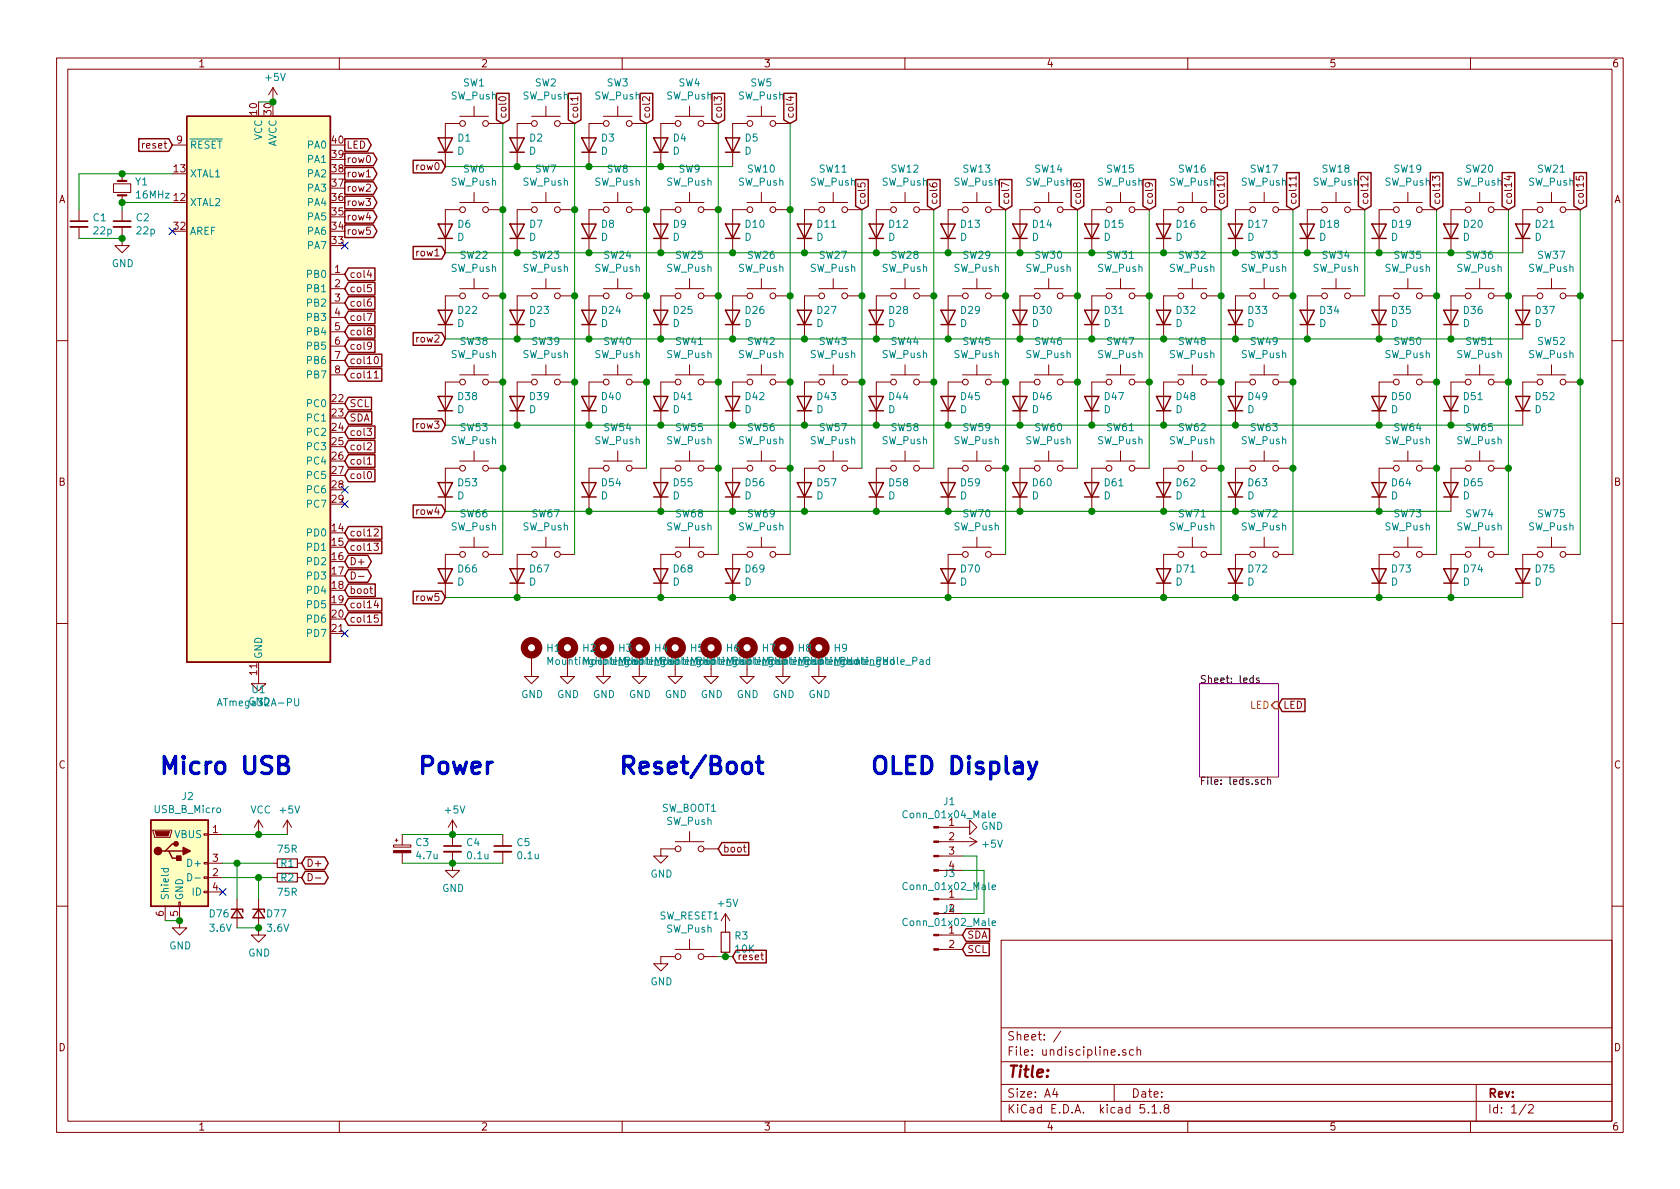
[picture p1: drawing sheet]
<svg xmlns="http://www.w3.org/2000/svg" width="297mm" height="210mm" viewBox="0 0 297 210" stroke-linecap="round" stroke-linejoin="round" font-family="sans-serif">
<defs><g id="words">
<g font-size="4.2" fill="#0000c2">
<text x="27.9" y="136.9">Micro USB</text>
<text x="73.7" y="136.9">Power</text>
<text x="109.2" y="136.9">Reset/Boot</text>
<text x="153.7" y="136.9">OLED Display</text>
</g>
<text font-size="2.8" fill="#840000" x="178" y="190.5">Title:</text>
<g font-size="2.1" fill="#840000">
<text x="178" y="184">Sheet: /</text>
<text x="178" y="186.7">File: undiscipline.sch</text>
<text x="178" y="196.9">KiCad E.D.A. kicad 5.1.8</text>
<text x="178" y="194.1">Size: A4</text>
<text x="200" y="194.1">Date:</text>
<text x="263" y="194.1">Rev:</text>
<text x="263" y="196.9">Id: 1/2</text>
</g>
<g font-size="1.8" fill="#840000">
<text x="35" y="11.9">1</text>
<text x="85" y="11.9">2</text>
<text x="135" y="11.9">3</text>
<text x="185" y="11.9">4</text>
<text x="235" y="11.9">5</text>
<text x="285" y="11.9">6</text>
<text x="45.5" y="20.3" transform="rotate(-90 45.5 20.3)">10</text>
<text x="48" y="20.3" transform="rotate(-90 48 20.3)">30</text>
<text x="89.5" y="21.1" transform="rotate(-90 89.5 21.1)">col0</text>
<text x="102.2" y="21.1" transform="rotate(-90 102.2 21.1)">col1</text>
<text x="114.9" y="21.1" transform="rotate(-90 114.9 21.1)">col2</text>
<text x="127.6" y="21.1" transform="rotate(-90 127.6 21.1)">col3</text>
<text x="140.3" y="21.1" transform="rotate(-90 140.3 21.1)">col4</text>
<text x="25.5" y="26.3">reset</text>
<text x="31.3" y="25.4">9</text>
<text x="58.7" y="27.9">39</text>
<text x="58.7" y="25.4">40</text>
<text x="61.2" y="26.3">LED</text>
<text x="61.2" y="28.8">row0</text>
<text x="10.4" y="35.9">A</text>
<text x="30.8" y="35.6">12</text>
<text x="30.8" y="30.5">13</text>
<text x="58.7" y="35.6">36</text>
<text x="58.7" y="33">37</text>
<text x="58.7" y="30.5">38</text>
<text x="61.2" y="33.9">row2</text>
<text x="61.2" y="31.4">row1</text>
<text x="73.8" y="30.1">row0</text>
<text x="285.4" y="35.9">A</text>
<text x="30.8" y="40.6">32</text>
<text x="58.7" y="40.6">34</text>
<text x="58.7" y="38.1">35</text>
<text x="61.2" y="41.5">row5</text>
<text x="61.2" y="39">row4</text>
<text x="61.2" y="36.4">row3</text>
<text x="153" y="36.3" transform="rotate(-90 153 36.3)">col5</text>
<text x="165.7" y="36.3" transform="rotate(-90 165.7 36.3)">col6</text>
<text x="178.4" y="36.3" transform="rotate(-90 178.4 36.3)">col7</text>
<text x="191.1" y="36.3" transform="rotate(-90 191.1 36.3)">col8</text>
<text x="203.8" y="36.3" transform="rotate(-90 203.8 36.3)">col9</text>
<text x="216.5" y="36.3" transform="rotate(-90 216.5 36.3)">col10</text>
<text x="229.2" y="36.3" transform="rotate(-90 229.2 36.3)">col11</text>
<text x="241.9" y="36.3" transform="rotate(-90 241.9 36.3)">col12</text>
<text x="254.6" y="36.3" transform="rotate(-90 254.6 36.3)">col13</text>
<text x="267.3" y="36.3" transform="rotate(-90 267.3 36.3)">col14</text>
<text x="280" y="36.3" transform="rotate(-90 280 36.3)">col15</text>
<text x="58.7" y="43.2">33</text>
<text x="73.8" y="45.3">row1</text>
<text x="59.2" y="48.3">1</text>
<text x="59.2" y="50.8">2</text>
<text x="59.2" y="53.3">3</text>
<text x="61.7" y="51.7">col5</text>
<text x="61.7" y="49.1">col4</text>
<text x="59.2" y="55.9">4</text>
<text x="59.2" y="58.4">5</text>
<text x="61.7" y="54.2">col6</text>
<text x="61.7" y="59.3">col8</text>
<text x="61.7" y="56.8">col7</text>
<text x="59.2" y="61">6</text>
<text x="59.2" y="63.5">7</text>
<text x="61.7" y="61.8">col9</text>
<text x="61.7" y="64.4">col10</text>
<text x="73.8" y="60.6">row2</text>
<text x="58.7" y="71.1">22</text>
<text x="59.2" y="66">8</text>
<text x="61.7" y="66.9">col11</text>
<text x="58.7" y="73.7">23</text>
<text x="58.7" y="76.2">24</text>
<text x="61.7" y="74.5">SDA</text>
<text x="61.7" y="72">SCL</text>
<text x="61.7" y="77.1">col3</text>
<text x="73.8" y="75.8">row3</text>
<text x="58.7" y="78.7">25</text>
<text x="58.7" y="81.3">26</text>
<text x="58.7" y="83.8">27</text>
<text x="61.7" y="82.2">col1</text>
<text x="61.7" y="79.6">col2</text>
<text x="10.4" y="85.9">B</text>
<text x="58.7" y="86.4">28</text>
<text x="58.7" y="88.9">29</text>
<text x="61.7" y="84.7">col0</text>
<text x="285.4" y="85.9">B</text>
<text x="58.7" y="94">14</text>
<text x="61.7" y="94.9">col12</text>
<text x="73.8" y="91.1">row4</text>
<text x="58.7" y="96.5">15</text>
<text x="58.7" y="99.1">16</text>
<text x="58.7" y="101.6">17</text>
<text x="61.7" y="99.9">D+</text>
<text x="61.7" y="97.4">col13</text>
<text x="58.7" y="104.1">18</text>
<text x="58.7" y="106.7">19</text>
<text x="61.7" y="107.6">col14</text>
<text x="61.7" y="105">boot</text>
<text x="73.8" y="106.3">row5</text>
<text x="58.7" y="109.2">20</text>
<text x="58.7" y="111.8">21</text>
<text x="61.7" y="110.1">col15</text>
<text x="45.5" y="119.3" transform="rotate(-90 45.5 119.3)">11</text>
<text x="226.8" y="125.3">LED</text>
<text x="10.4" y="135.9">C</text>
<text x="285.4" y="135.9">C</text>
<text x="37.6" y="147.3">1</text>
<text x="167.8" y="146">1</text>
<text x="167.8" y="148.6">2</text>
<text x="37.6" y="154.9">2</text>
<text x="37.6" y="152.4">3</text>
<text x="54.1" y="153.3">D+</text>
<text x="127.8" y="150.7">boot</text>
<text x="167.8" y="151.1">3</text>
<text x="167.8" y="153.7">4</text>
<text x="37.6" y="157.5">4</text>
<text x="167.8" y="158.7">1</text>
<text x="167.8" y="161.3">2</text>
<text x="29" y="162" transform="rotate(-90 29 162)">6</text>
<text x="31.5" y="162" transform="rotate(-90 31.5 162)">5</text>
<text x="167.8" y="165.1">1</text>
<text x="167.8" y="167.6">2</text>
<text x="171" y="166">SDA</text>
<text x="130.3" y="169.8">reset</text>
<text x="171" y="168.5">SCL</text>
<text x="10.4" y="185.9">D</text>
<text x="285.4" y="185.9">D</text>
<text x="35" y="199.9">1</text>
<text x="85" y="199.9">2</text>
<text x="135" y="199.9">3</text>
<text x="185" y="199.9">4</text>
<text x="235" y="199.9">5</text>
<text x="285" y="199.9">6</text>
</g>
<g font-size="1.8" fill="#008484">
<text x="47" y="14.3">+5V</text>
<text x="79.8" y="17.6">SW_Push</text>
<text x="81.9" y="15.3">SW1</text>
<text x="92.5" y="17.6">SW_Push</text>
<text x="94.6" y="15.3">SW2</text>
<text x="105.2" y="17.6">SW_Push</text>
<text x="107.3" y="15.3">SW3</text>
<text x="117.9" y="17.6">SW_Push</text>
<text x="120" y="15.3">SW4</text>
<text x="130.6" y="17.6">SW_Push</text>
<text x="132.7" y="15.3">SW5</text>
<text x="33.5" y="26.3">RESET</text>
<text x="46.4" y="24.8" transform="rotate(-90 46.4 24.8)">VCC</text>
<text x="48.9" y="26.1" transform="rotate(-90 48.9 26.1)">AVCC</text>
<text x="54.5" y="28.8">PA1</text>
<text x="54.5" y="26.3">PA0</text>
<text x="80.8" y="27.4">D</text>
<text x="81" y="25">D1</text>
<text x="93.5" y="27.4">D</text>
<text x="93.7" y="25">D2</text>
<text x="106.2" y="27.4">D</text>
<text x="106.4" y="25">D3</text>
<text x="118.9" y="27.4">D</text>
<text x="119.1" y="25">D4</text>
<text x="131.6" y="27.4">D</text>
<text x="131.8" y="25">D5</text>
<text x="24" y="32.8">Y1</text>
<text x="24.2" y="35.1">16MHz</text>
<text x="33.5" y="31.4">XTAL1</text>
<text x="54.5" y="33.9">PA3</text>
<text x="54.5" y="31.4">PA2</text>
<text x="79.8" y="32.8">SW_Push</text>
<text x="81.9" y="30.5">SW6</text>
<text x="92.5" y="32.8">SW_Push</text>
<text x="94.6" y="30.5">SW7</text>
<text x="105.2" y="32.8">SW_Push</text>
<text x="107.3" y="30.5">SW8</text>
<text x="117.9" y="32.8">SW_Push</text>
<text x="120" y="30.5">SW9</text>
<text x="130.6" y="32.8">SW_Push</text>
<text x="132.2" y="30.5">SW10</text>
<text x="143.3" y="32.8">SW_Push</text>
<text x="144.9" y="30.5">SW11</text>
<text x="156" y="32.8">SW_Push</text>
<text x="157.6" y="30.5">SW12</text>
<text x="168.7" y="32.8">SW_Push</text>
<text x="170.3" y="30.5">SW13</text>
<text x="181.4" y="32.8">SW_Push</text>
<text x="183" y="30.5">SW14</text>
<text x="194.1" y="32.8">SW_Push</text>
<text x="195.7" y="30.5">SW15</text>
<text x="206.8" y="32.8">SW_Push</text>
<text x="208.4" y="30.5">SW16</text>
<text x="219.5" y="32.8">SW_Push</text>
<text x="221.1" y="30.5">SW17</text>
<text x="232.2" y="32.8">SW_Push</text>
<text x="233.8" y="30.5">SW18</text>
<text x="244.9" y="32.8">SW_Push</text>
<text x="246.5" y="30.5">SW19</text>
<text x="257.6" y="32.8">SW_Push</text>
<text x="259.2" y="30.5">SW20</text>
<text x="270.3" y="32.8">SW_Push</text>
<text x="271.9" y="30.5">SW21</text>
<text x="16.5" y="39.1">C1</text>
<text x="16.6" y="41.4">22p</text>
<text x="24.1" y="39.1">C2</text>
<text x="24.3" y="41.4">22p</text>
<text x="33.5" y="36.4">XTAL2</text>
<text x="33.5" y="41.5">AREF</text>
<text x="54.5" y="41.5">PA6</text>
<text x="54.5" y="39">PA5</text>
<text x="54.5" y="36.4">PA4</text>
<text x="81" y="40.3">D6</text>
<text x="93.7" y="40.3">D7</text>
<text x="106.4" y="40.3">D8</text>
<text x="119.1" y="40.3">D9</text>
<text x="131.9" y="40.3">D10</text>
<text x="144.6" y="40.3">D11</text>
<text x="157.3" y="40.3">D12</text>
<text x="170" y="40.3">D13</text>
<text x="182.7" y="40.3">D14</text>
<text x="195.4" y="40.3">D15</text>
<text x="208.1" y="40.3">D16</text>
<text x="220.8" y="40.3">D17</text>
<text x="233.5" y="40.3">D18</text>
<text x="246.2" y="40.3">D19</text>
<text x="258.9" y="40.3">D20</text>
<text x="271.6" y="40.3">D21</text>
<text x="19.8" y="47.2">GND</text>
<text x="54.5" y="44.1">PA7</text>
<text x="80.8" y="42.6">D</text>
<text x="81.4" y="45.8">SW22</text>
<text x="93.5" y="42.6">D</text>
<text x="94.1" y="45.8">SW23</text>
<text x="106.2" y="42.6">D</text>
<text x="106.8" y="45.8">SW24</text>
<text x="118.9" y="42.6">D</text>
<text x="119.5" y="45.8">SW25</text>
<text x="131.6" y="42.6">D</text>
<text x="132.2" y="45.8">SW26</text>
<text x="144.3" y="42.6">D</text>
<text x="144.9" y="45.8">SW27</text>
<text x="157" y="42.6">D</text>
<text x="157.6" y="45.8">SW28</text>
<text x="169.7" y="42.6">D</text>
<text x="170.3" y="45.8">SW29</text>
<text x="182.4" y="42.6">D</text>
<text x="183" y="45.8">SW30</text>
<text x="195.1" y="42.6">D</text>
<text x="195.7" y="45.8">SW31</text>
<text x="207.8" y="42.6">D</text>
<text x="208.4" y="45.8">SW32</text>
<text x="220.5" y="42.6">D</text>
<text x="221.1" y="45.8">SW33</text>
<text x="233.2" y="42.6">D</text>
<text x="233.8" y="45.8">SW34</text>
<text x="245.9" y="42.6">D</text>
<text x="246.5" y="45.8">SW35</text>
<text x="258.6" y="42.6">D</text>
<text x="259.2" y="45.8">SW36</text>
<text x="271.3" y="42.6">D</text>
<text x="271.9" y="45.8">SW37</text>
<text x="54.5" y="49.1">PB0</text>
<text x="54.5" y="51.7">PB1</text>
<text x="79.8" y="48.1">SW_Push</text>
<text x="92.5" y="48.1">SW_Push</text>
<text x="105.2" y="48.1">SW_Push</text>
<text x="117.9" y="48.1">SW_Push</text>
<text x="130.6" y="48.1">SW_Push</text>
<text x="143.3" y="48.1">SW_Push</text>
<text x="156" y="48.1">SW_Push</text>
<text x="168.7" y="48.1">SW_Push</text>
<text x="181.4" y="48.1">SW_Push</text>
<text x="194.1" y="48.1">SW_Push</text>
<text x="206.8" y="48.1">SW_Push</text>
<text x="219.5" y="48.1">SW_Push</text>
<text x="232.2" y="48.1">SW_Push</text>
<text x="244.9" y="48.1">SW_Push</text>
<text x="257.6" y="48.1">SW_Push</text>
<text x="270.3" y="48.1">SW_Push</text>
<text x="54.5" y="54.2">PB2</text>
<text x="54.5" y="56.8">PB3</text>
<text x="54.5" y="59.3">PB4</text>
<text x="80.8" y="57.8">D</text>
<text x="81.1" y="55.5">D22</text>
<text x="93.5" y="57.8">D</text>
<text x="93.8" y="55.5">D23</text>
<text x="106.2" y="57.8">D</text>
<text x="106.5" y="55.5">D24</text>
<text x="118.9" y="57.8">D</text>
<text x="119.2" y="55.5">D25</text>
<text x="131.6" y="57.8">D</text>
<text x="131.9" y="55.5">D26</text>
<text x="144.3" y="57.8">D</text>
<text x="144.6" y="55.5">D27</text>
<text x="157" y="57.8">D</text>
<text x="157.3" y="55.5">D28</text>
<text x="169.7" y="57.8">D</text>
<text x="170" y="55.5">D29</text>
<text x="182.4" y="57.8">D</text>
<text x="182.7" y="55.5">D30</text>
<text x="195.1" y="57.8">D</text>
<text x="195.4" y="55.5">D31</text>
<text x="207.8" y="57.8">D</text>
<text x="208.1" y="55.5">D32</text>
<text x="220.5" y="57.8">D</text>
<text x="220.8" y="55.5">D33</text>
<text x="233.2" y="57.8">D</text>
<text x="233.5" y="55.5">D34</text>
<text x="245.9" y="57.8">D</text>
<text x="246.2" y="55.5">D35</text>
<text x="258.6" y="57.8">D</text>
<text x="258.9" y="55.5">D36</text>
<text x="271.3" y="57.8">D</text>
<text x="271.6" y="55.5">D37</text>
<text x="54.5" y="61.8">PB5</text>
<text x="54.5" y="64.4">PB6</text>
<text x="79.8" y="63.3">SW_Push</text>
<text x="81.4" y="61">SW38</text>
<text x="92.5" y="63.3">SW_Push</text>
<text x="94.1" y="61">SW39</text>
<text x="105.2" y="63.3">SW_Push</text>
<text x="106.8" y="61">SW40</text>
<text x="117.9" y="63.3">SW_Push</text>
<text x="119.5" y="61">SW41</text>
<text x="130.6" y="63.3">SW_Push</text>
<text x="132.2" y="61">SW42</text>
<text x="143.3" y="63.3">SW_Push</text>
<text x="144.9" y="61">SW43</text>
<text x="156" y="63.3">SW_Push</text>
<text x="157.6" y="61">SW44</text>
<text x="168.7" y="63.3">SW_Push</text>
<text x="170.3" y="61">SW45</text>
<text x="181.4" y="63.3">SW_Push</text>
<text x="183" y="61">SW46</text>
<text x="194.1" y="63.3">SW_Push</text>
<text x="195.7" y="61">SW47</text>
<text x="206.8" y="63.3">SW_Push</text>
<text x="208.4" y="61">SW48</text>
<text x="219.5" y="63.3">SW_Push</text>
<text x="221.1" y="61">SW49</text>
<text x="244.9" y="63.3">SW_Push</text>
<text x="246.5" y="61">SW50</text>
<text x="257.6" y="63.3">SW_Push</text>
<text x="259.2" y="61">SW51</text>
<text x="270.3" y="63.3">SW_Push</text>
<text x="271.9" y="61">SW52</text>
<text x="54.5" y="66.9">PB7</text>
<text x="81.1" y="70.8">D38</text>
<text x="93.8" y="70.8">D39</text>
<text x="106.5" y="70.8">D40</text>
<text x="119.2" y="70.8">D41</text>
<text x="131.9" y="70.8">D42</text>
<text x="144.6" y="70.8">D43</text>
<text x="157.3" y="70.8">D44</text>
<text x="170" y="70.8">D45</text>
<text x="182.7" y="70.8">D46</text>
<text x="195.4" y="70.8">D47</text>
<text x="208.1" y="70.8">D48</text>
<text x="220.8" y="70.8">D49</text>
<text x="246.2" y="70.8">D50</text>
<text x="258.9" y="70.8">D51</text>
<text x="271.6" y="70.8">D52</text>
<text x="54.5" y="72">PC0</text>
<text x="54.5" y="74.5">PC1</text>
<text x="54.5" y="77.1">PC2</text>
<text x="80.8" y="73.1">D</text>
<text x="81.4" y="76.2">SW53</text>
<text x="93.5" y="73.1">D</text>
<text x="106.2" y="73.1">D</text>
<text x="106.8" y="76.2">SW54</text>
<text x="118.9" y="73.1">D</text>
<text x="119.5" y="76.2">SW55</text>
<text x="131.6" y="73.1">D</text>
<text x="132.2" y="76.2">SW56</text>
<text x="144.3" y="73.1">D</text>
<text x="144.9" y="76.2">SW57</text>
<text x="157" y="73.1">D</text>
<text x="157.6" y="76.2">SW58</text>
<text x="169.7" y="73.1">D</text>
<text x="170.3" y="76.2">SW59</text>
<text x="182.4" y="73.1">D</text>
<text x="183" y="76.2">SW60</text>
<text x="195.1" y="73.1">D</text>
<text x="195.7" y="76.2">SW61</text>
<text x="207.8" y="73.1">D</text>
<text x="208.4" y="76.2">SW62</text>
<text x="220.5" y="73.1">D</text>
<text x="221.1" y="76.2">SW63</text>
<text x="245.9" y="73.1">D</text>
<text x="246.5" y="76.2">SW64</text>
<text x="258.6" y="73.1">D</text>
<text x="259.2" y="76.2">SW65</text>
<text x="271.3" y="73.1">D</text>
<text x="54.5" y="79.6">PC3</text>
<text x="54.5" y="82.2">PC4</text>
<text x="79.8" y="78.6">SW_Push</text>
<text x="105.2" y="78.6">SW_Push</text>
<text x="117.9" y="78.6">SW_Push</text>
<text x="130.6" y="78.6">SW_Push</text>
<text x="143.3" y="78.6">SW_Push</text>
<text x="156" y="78.6">SW_Push</text>
<text x="168.7" y="78.6">SW_Push</text>
<text x="181.4" y="78.6">SW_Push</text>
<text x="194.1" y="78.6">SW_Push</text>
<text x="206.8" y="78.6">SW_Push</text>
<text x="219.5" y="78.6">SW_Push</text>
<text x="244.9" y="78.6">SW_Push</text>
<text x="257.6" y="78.6">SW_Push</text>
<text x="54.5" y="84.7">PC5</text>
<text x="54.5" y="87.2">PC6</text>
<text x="54.5" y="89.8">PC7</text>
<text x="80.8" y="88.3">D</text>
<text x="81.1" y="86">D53</text>
<text x="106.2" y="88.3">D</text>
<text x="106.5" y="86">D54</text>
<text x="118.9" y="88.3">D</text>
<text x="119.2" y="86">D55</text>
<text x="131.6" y="88.3">D</text>
<text x="131.9" y="86">D56</text>
<text x="144.3" y="88.3">D</text>
<text x="144.6" y="86">D57</text>
<text x="157" y="88.3">D</text>
<text x="157.3" y="86">D58</text>
<text x="169.7" y="88.3">D</text>
<text x="170" y="86">D59</text>
<text x="182.4" y="88.3">D</text>
<text x="182.7" y="86">D60</text>
<text x="195.1" y="88.3">D</text>
<text x="195.4" y="86">D61</text>
<text x="207.8" y="88.3">D</text>
<text x="208.1" y="86">D62</text>
<text x="220.5" y="88.3">D</text>
<text x="220.8" y="86">D63</text>
<text x="245.9" y="88.3">D</text>
<text x="246.2" y="86">D64</text>
<text x="258.6" y="88.3">D</text>
<text x="258.9" y="86">D65</text>
<text x="54.5" y="94.9">PD0</text>
<text x="79.8" y="93.8">SW_Push</text>
<text x="81.4" y="91.5">SW66</text>
<text x="92.5" y="93.8">SW_Push</text>
<text x="94.1" y="91.5">SW67</text>
<text x="117.9" y="93.8">SW_Push</text>
<text x="119.5" y="91.5">SW68</text>
<text x="130.6" y="93.8">SW_Push</text>
<text x="132.2" y="91.5">SW69</text>
<text x="168.7" y="93.8">SW_Push</text>
<text x="170.3" y="91.5">SW70</text>
<text x="206.8" y="93.8">SW_Push</text>
<text x="208.4" y="91.5">SW71</text>
<text x="219.5" y="93.8">SW_Push</text>
<text x="221.1" y="91.5">SW72</text>
<text x="244.9" y="93.8">SW_Push</text>
<text x="246.5" y="91.5">SW73</text>
<text x="257.6" y="93.8">SW_Push</text>
<text x="259.2" y="91.5">SW74</text>
<text x="270.3" y="93.8">SW_Push</text>
<text x="271.9" y="91.5">SW75</text>
<text x="54.5" y="97.4">PD1</text>
<text x="54.5" y="99.9">PD2</text>
<text x="81.1" y="101.2">D66</text>
<text x="93.8" y="101.2">D67</text>
<text x="119.2" y="101.2">D68</text>
<text x="131.9" y="101.2">D69</text>
<text x="170" y="101.2">D70</text>
<text x="208.1" y="101.2">D71</text>
<text x="220.8" y="101.2">D72</text>
<text x="246.2" y="101.2">D73</text>
<text x="258.9" y="101.2">D74</text>
<text x="271.6" y="101.2">D75</text>
<text x="54.5" y="102.5">PD3</text>
<text x="54.5" y="105">PD4</text>
<text x="54.5" y="107.6">PD5</text>
<text x="80.8" y="103.6">D</text>
<text x="93.5" y="103.6">D</text>
<text x="118.9" y="103.6">D</text>
<text x="131.6" y="103.6">D</text>
<text x="169.7" y="103.6">D</text>
<text x="207.8" y="103.6">D</text>
<text x="220.5" y="103.6">D</text>
<text x="245.9" y="103.6">D</text>
<text x="258.6" y="103.6">D</text>
<text x="271.3" y="103.6">D</text>
<text x="54.5" y="110.1">PD6</text>
<text x="54.5" y="112.6">PD7</text>
<text x="46.4" y="116.6" transform="rotate(-90 46.4 116.6)">GND</text>
<text x="96.7" y="115.3">H1</text>
<text x="103.1" y="115.3">H2</text>
<text x="109.4" y="115.3">H3</text>
<text x="115.8" y="115.3">H4</text>
<text x="116.3" y="117.6">MountingHole_Pad</text>
<text x="122.1" y="115.3">H5</text>
<text x="122.6" y="117.6">MountingHole_Pad</text>
<text x="128.5" y="115.3">H6</text>
<text x="134.8" y="115.3">H7</text>
<text x="141.2" y="115.3">H8</text>
<text x="147.5" y="115.3">H9</text>
<text x="148" y="117.6">MountingHole_Pad</text>
<text x="39.1" y="124.9">ATmega32A-PU</text>
<text x="43.9" y="124.7">GND</text>
<text x="44.6" y="122.6">U1</text>
<text x="92.2" y="123.4">GND</text>
<text x="98.5" y="123.4">GND</text>
<text x="104.9" y="123.4">GND</text>
<text x="111.2" y="123.4">GND</text>
<text x="117.6" y="123.4">GND</text>
<text x="123.9" y="123.4">GND</text>
<text x="130.3" y="123.4">GND</text>
<text x="136.6" y="123.4">GND</text>
<text x="143" y="123.4">GND</text>
<text x="27.4" y="143.8">USB_B_Micro</text>
<text x="32.2" y="141.5">J2</text>
<text x="44.2" y="143.9">VCC</text>
<text x="49.6" y="143.9">+5V</text>
<text x="78.8" y="143.9">+5V</text>
<text x="117" y="143.6">SW_BOOT1</text>
<text x="166.9" y="142.4">J1</text>
<text x="30.9" y="148.2">VBUS</text>
<text x="73.6" y="149.6">C3</text>
<text x="82.5" y="149.6">C4</text>
<text x="91.4" y="149.6">C5</text>
<text x="117.9" y="145.9">SW_Push</text>
<text x="160.2" y="144.7">Conn_01x04_Male</text>
<text x="173.5" y="146.7">GND</text>
<text x="173.8" y="149.9">+5V</text>
<text x="33.5" y="153.3">D+</text>
<text x="49.2" y="150.8">75R</text>
<text x="49.7" y="155.9">R2</text>
<text x="49.7" y="153.3">R1</text>
<text x="73.8" y="151.9">4.7u</text>
<text x="82.8" y="151.9">0.1u</text>
<text x="91.6" y="151.9">0.1u</text>
<text x="115" y="155.2">GND</text>
<text x="166.9" y="155.1">J3</text>
<text x="29.8" y="159.3" transform="rotate(-90 29.8 159.3)">Shield</text>
<text x="32.4" y="159.3" transform="rotate(-90 32.4 159.3)">GND</text>
<text x="34" y="158.4">ID</text>
<text x="49.2" y="158.4">75R</text>
<text x="78.2" y="157.7">GND</text>
<text x="127.1" y="160.4">+5V</text>
<text x="160.2" y="157.4">Conn_01x02_Male</text>
<text x="29.9" y="167.9">GND</text>
<text x="37.1" y="162.2">D76</text>
<text x="37.2" y="164.8">3.6V</text>
<text x="47.3" y="162.2">D77</text>
<text x="47.3" y="164.8">3.6V</text>
<text x="116.6" y="162.6">SW_RESET1</text>
<text x="117.9" y="164.9">SW_Push</text>
<text x="130" y="166.1">R3</text>
<text x="160.2" y="163.7">Conn_01x02_Male</text>
<text x="43.9" y="169.2">GND</text>
<text x="130" y="168.4">10K</text>
<text x="115" y="174.2">GND</text>
</g>
<g font-size="1.8">
<text x="212.1" y="120.8">Sheet: leds</text>
<text x="212.1" y="138.8">File: leds.sch</text>
</g>
<text font-size="1.8" fill="#848400" x="221" y="125.3">LED</text>
</g></defs>
<g fill="none" stroke="#840000" stroke-width=".18">
<path d="M10 10.3h277v189.9h-277zM12 12.2h273v186.1h-273zM48.3 15.5l-.8 1.3M48.3 15.5v2.5M48.3 15.5l.7 1.3M60 10.3v1.9M83.8 18.8v1.8M88.3 17.2a.68 .68 0 0 1 1.2 .3 .72 .72 0 0 1-1.3-.1zM96.5 18.8v1.8M102.2 17.4h-1.3l.3 .4M102.2 17.1v.7M109.2 18.8v1.8"/>
<path d="M110 10.3v1.9M114.9 17.1v.8l-1-.8-.3 .2 .1 .5M121.9 18.8v1.8M126.3 17.9v-.8l.5 .4 .1-.3 .4-.1 .3 .2-.2 .6M134.6 18.8v1.8M139.4 17.2h.9M139.8 17v.8l-.9-.3M160 10.3v1.9M210 10.3v1.9M260 10.3v1.9M14 37.1v2M20.1 32.5h3v1.5h-3z"/>
<path d="M21.6 30.7v1.3M21.6 34.5v1.3M21.6 37.1v2M30.5 25.6h2.5M64.8 31.3h.7M81.3 21.8h-2.6v7.7M81.3 37.1h-2.6v7.6M81.3 35.8h5.1M81.3 20.6h5.1M83.8 34v1.8M86.4 37.1h2.5M86.4 21.8h2.5"/>
<path d="M94 21.8h-2.6v7.7M94 37.1h-2.6v7.6M94 35.8h5.1M94 20.6h5.1M96.5 34v1.8M99.1 37.1h2.5M99.1 21.8h2.5M106.7 35.8h5.1M106.7 37.1h-2.6v7.6M106.7 20.6h5.1M106.7 21.8h-2.6v7.7M109.2 34v1.8"/>
<path d="M111.8 37.1h2.5M111.8 21.8h2.5M119.4 21.8h-2.6v7.7M119.4 37.1h-2.6v7.6M119.4 35.8h5.1M119.4 20.6h5.1M121.9 34v1.8M124.5 37.1h2.5M124.5 21.8h2.5M132.1 35.8h5.1M132.1 37.1h-2.6v7.6M132.1 21.8h-2.6v7.7"/>
<path d="M132.1 20.6h5.1M134.6 34v1.8M137.2 37.1h2.5M137.2 21.8h2.5M144.8 35.8h5.1M144.8 37.1h-2.6v7.6M147.3 34v1.8M149.9 37.1h2.5M151.7 32.4v.6l.6 .1-.1-.5 .2-.3h.3l.3 .3-.2 .5M157.5 35.8h5.1M157.5 37.1h-2.6v7.6M160 34v1.8"/>
<path d="M162.6 37.1h2.5M164.4 32.5v.2a.79 .79 0 0 0 1.3 .1l-.1-.3-.5-.2-.2 .3v.2l.2 .3M170.2 37.1h-2.6v7.6M170.2 35.8h5.1M172.7 34v1.8M175.3 37.1h2.5M178.4 32.8l-1.3-.5v.8M182.9 37.1h-2.6v7.6M182.9 35.8h5.1M185.4 34v1.8M188 37.1h2.5M190.3 32.6l.3-.3h.2l.3 .3-.1 .3-.2 .2-.4-.2-.1-.3-.2-.3-.3 .3v.2l.2 .3 .3-.3"/>
<path d="M195.6 37.1h-2.6v7.6M195.6 35.8h5.1M198.1 34v1.8M200.7 37.1h2.5M203 32.3l.3 .3-.1 .3-.2 .2-.4-.2-.1-.3 .1-.2a.87 .87 0 0 1 1.2 .3v.2M208.3 37.1h-2.6v7.6M208.3 35.8h5.1M210.8 34v1.8M213.4 37.1h2.5M215.3 31.2a.68 .68 0 0 1 1.2 .3 .72 .72 0 0 1-1.3-.1zM221 37.1h-2.6v7.6M221 35.8h5.1"/>
<path d="M223.5 34v1.8M226.1 37.1h2.5M229.2 31.5h-1.3l.3 .3M229.2 31.1v.7M233.7 35.8h5.1M233.7 37.1h-2.6v7.6M236.2 34v1.8M238.8 37.1h2.5M241.9 31.1v.8l-.8-.7-.2-.1-.3 .3 .1 .4M246.4 37.1h-2.6v7.6M246.4 35.8h5.1M248.9 34v1.8"/>
<path d="M251.5 37.1h2.5M253.3 31.9v-.8l.5 .4 .1-.3h.5l.2 .2-.2 .5M259.1 37.1h-2.6v7.6M259.1 35.8h5.1M261.6 34v1.8M264.2 37.1h2.5M266.4 31.2h.9M266.8 31.1v.7l-.9-.3M271.8 35.8h5.1M271.8 37.1h-2.6v7.6M274.3 34v1.8M276.9 37.1h2.5"/>
<path d="M278.7 31.2v.6h.6l-.1-.1v-.5h.6l.2 .2-.2 .4M14 40.1v2.1M21.6 40.1v3.3h1.3l-1.3 1.3-1.3-1.3h1.3M58.4 48.5h2.6M58.4 51h2.6M58.4 53.6h2.6M58.4 56.1h2.6M58.4 58.7h2.6M64.9 55.4h.8l-.5 1.3M65.2 58.5l-.3-.2 .1-.2 .2-.1 .4 .1v.3l-.5 .2-.2 .1v.3l.3 .2h.4l.1-.2-.1-.4-.2-.1M65.3 47.7l-.4 .9h.8M65.6 52.9h-.3a.79 .79 0 0 0-.1 1.2l.4-.1v-.5l-.4-.1-.3 .2"/>
<path d="M65.6 48.2v.9M65.6 50.3h-.6l-.1 .6 .2-.1 .5 .1v.6l-.2 .1-.5-.1M81.3 52.3h-2.6v7.6M81.3 51h5.1M83.8 49.3v1.7M86.4 52.3h2.5M94 52.3h-2.6v7.6M94 51h5.1M96.5 49.3v1.7M99.1 52.3h2.5M106.7 51h5.1M106.7 52.3h-2.6v7.6"/>
<path d="M109.2 49.3v1.7M111.8 52.3h2.5M119.4 52.3h-2.6v7.6M119.4 51h5.1M121.9 49.3v1.7M124.5 52.3h2.5M132.1 51h5.1M132.1 52.3h-2.6v7.6M134.6 49.3v1.7M137.2 52.3h2.5M144.8 51h5.1M144.8 52.3h-2.6v7.6"/>
<path d="M147.3 49.3v1.7M149.9 52.3h2.5M157.5 51h5.1M157.5 52.3h-2.6v7.6M160 49.3v1.7M162.6 52.3h2.5M170.2 52.3h-2.6v7.6M170.2 51h5.1M172.7 49.3v1.7M175.3 52.3h2.5M182.9 52.3h-2.6v7.6M182.9 51h5.1"/>
<path d="M185.4 49.3v1.7M188 52.3h2.5M195.6 52.3h-2.6v7.6M195.6 51h5.1M198.1 49.3v1.7M200.7 52.3h2.5M208.3 52.3h-2.6v7.6M208.3 51h5.1M210.8 49.3v1.7M213.4 52.3h2.5M221 52.3h-2.6v7.6M221 51h5.1"/>
<path d="M223.5 49.3v1.7M226.1 52.3h2.5M233.7 51h5.1M233.7 52.3h-2.6v7.6M236.2 49.3v1.7M238.8 52.3h2.5M246.4 52.3h-2.6v7.6M246.4 51h5.1M248.9 49.3v1.7M251.5 52.3h2.5M259.1 52.3h-2.6v7.6M259.1 51h5.1"/>
<path d="M261.6 49.3v1.7M264.2 52.3h2.5M271.8 51h5.1M271.8 52.3h-2.6v7.6M274.3 49.3v1.7M276.9 52.3h2.5M10 60.2h2M58.4 61.2h2.6M58.4 63.7h2.6M58.4 66.3h2.6M64.9 75.7h.8l-.4 .5 .3 .1v.6l-.2 .1-.5-.1M64.9 78.4l.5-.1 .2 .1 .1 .2-.1 .2-.7 .7h.8"/>
<path d="M65.7 61.1l-.3 .2-.3-.1-.2-.1v-.3l.3-.3h.2l.3 .3a.88 .88 0 0 1-.3 .9l-.3 .1M66.2 65.9l.3-.3v1.2M66.2 66.8h.7M66.3 63.2l.2-.2a.67 .67 0 0 1 .4 .7 .67 .67 0 0 1-.4 .6l-.3-.2v-.3zM81.3 67.6h-2.6v7.6M81.3 66.3h5.1M83.8 64.5v1.8M83.8 79.8v1.7M86.4 67.6h2.5M94 67.6h-2.6v7.6M94 66.3h5.1M96.5 64.5v1.8"/>
<path d="M99.1 67.6h2.5M106.7 66.3h5.1M106.7 67.6h-2.6v7.6M109.2 64.5v1.8M109.2 79.8v1.7M111.8 67.6h2.5M119.4 67.6h-2.6v7.6M119.4 66.3h5.1M121.9 64.5v1.8M121.9 79.8v1.7M124.5 67.6h2.5M132.1 66.3h5.1"/>
<path d="M132.1 67.6h-2.6v7.6M134.6 64.5v1.8M134.6 79.8v1.7M137.2 67.6h2.5M144.8 66.3h5.1M144.8 67.6h-2.6v7.6M147.3 64.5v1.8M147.3 79.8v1.7M149.9 67.6h2.5M157.5 66.3h5.1M157.5 67.6h-2.6v7.6M160 64.5v1.8"/>
<path d="M160 79.8v1.7M162.6 67.6h2.5M170.2 67.6h-2.6v7.6M170.2 66.3h5.1M172.7 64.5v1.8M172.7 79.8v1.7M175.3 67.6h2.5M182.9 67.6h-2.6v7.6M182.9 66.3h5.1M185.4 64.5v1.8M185.4 79.8v1.7M188 67.6h2.5"/>
<path d="M195.6 67.6h-2.6v7.6M195.6 66.3h5.1M198.1 64.5v1.8M198.1 79.8v1.7M200.7 67.6h2.5M208.3 67.6h-2.6v7.6M208.3 66.3h5.1M210.8 64.5v1.8M210.8 79.8v1.7M213.4 67.6h2.5M221 67.6h-2.6v7.6M221 66.3h5.1"/>
<path d="M223.5 64.5v1.8M223.5 79.8v1.7M226.1 67.6h2.5M246.4 67.6h-2.6v7.6M246.4 66.3h5.1M248.9 64.5v1.8M248.9 79.8v1.7M251.5 67.6h2.5M259.1 67.6h-2.6v7.6M259.1 66.3h5.1M261.6 64.5v1.8M261.6 79.8v1.7"/>
<path d="M264.2 67.6h2.5M271.8 66.3h5.1M271.8 67.6h-2.6v7.6M274.3 64.5v1.8M276.9 67.6h2.5M285 60.2h2M64.9 81.2l.4-.4v1.3M64.9 82.1h.8M65.1 83.5l.2-.1a.67 .67 0 0 1 .4 .6 .67 .67 0 0 1-.4 .6l-.4-.5zM66.1 96.1h.8l-.4 .4 .3 .2 .1 .4-.3 .2-.5-.1M66.2 93.6l.4-.1 .3 .4-.8 .9h.8M81.3 96.8h5.1"/>
<path d="M81.3 98h-2.6v7.7M81.3 81.5h5.1M81.3 82.8h-2.6v7.6M83.8 95v1.8M86.4 98h2.5M86.4 82.8h2.5M94 96.8h5.1M94 98h-2.6v7.7M96.5 95v1.8M99.1 98h2.5M106.7 81.5h5.1M106.7 82.8h-2.6v7.6"/>
<path d="M111.8 82.8h2.5M119.4 96.8h5.1M119.4 98h-2.6v7.7M119.4 81.5h5.1M119.4 82.8h-2.6v7.6M121.9 95v1.8M124.5 98h2.5M124.5 82.8h2.5M132.1 96.8h5.1M132.1 98h-2.6v7.7M132.1 81.5h5.1M132.1 82.8h-2.6v7.6"/>
<path d="M134.6 95v1.8M137.2 98h2.5M137.2 82.8h2.5M144.8 81.5h5.1M144.8 82.8h-2.6v7.6M149.9 82.8h2.5M157.5 81.5h5.1M157.5 82.8h-2.6v7.6M162.6 82.8h2.5M170.2 96.8h5.1M170.2 98h-2.6v7.7M170.2 81.5h5.1"/>
<path d="M170.2 82.8h-2.6v7.6M172.7 95v1.8M175.3 98h2.5M175.3 82.8h2.5M182.9 81.5h5.1M182.9 82.8h-2.6v7.6M188 82.8h2.5M195.6 81.5h5.1M195.6 82.8h-2.6v7.6M200.7 82.8h2.5M208.3 96.8h5.1M208.3 98h-2.6v7.7"/>
<path d="M208.3 81.5h5.1M208.3 82.8h-2.6v7.6M210.8 95v1.8M213.4 98h2.5M213.4 82.8h2.5M221 96.8h5.1M221 98h-2.6v7.7M221 81.5h5.1M221 82.8h-2.6v7.6M223.5 95v1.8M226.1 98h2.5M226.1 82.8h2.5"/>
<path d="M246.4 82.8h-2.6v7.6M246.4 98h-2.6v7.7M246.4 96.8h5.1M246.4 81.5h5.1M248.9 95v1.8M251.5 98h2.5M251.5 82.8h2.5M259.1 96.8h5.1M259.1 98h-2.6v7.7M259.1 82.8h-2.6v7.6M259.1 81.5h5.1M261.6 95v1.8"/>
<path d="M264.2 98h2.5M264.2 82.8h2.5M271.8 96.8h5.1M271.8 98h-2.6v7.7M274.3 95v1.8M276.9 98h2.5M10 110.3h2M45.7 119.6v1.3h1.3l-1.3 1.3-1.3-1.3h1.3M62.1 101.1a.64 .64 0 0 1 .7 .7 .64 .64 0 0 1-.7 .6zM63.4 101.9h1M65.4 104.1h.5M65.6 103.7v1.1l.3 .1"/>
<path d="M66.5 106.2l-.3 .9h.8M66.8 106.6v.9M66.8 108.8h-.6v.6l.4-.2 .3 .3v.3l-.3 .2-.4-.1M94 115.8v3.8h1.2l-1.2 1.3-1.3-1.3h1.3M100.3 115.8v3.8h1.3l-1.3 1.3-1.2-1.3h1.2M106.7 115.8v3.8h1.2l-1.2 1.3-1.3-1.3h1.3M113 115.8v3.8h1.3l-1.3 1.3-1.2-1.3h1.2M119.4 118.4v1.2h1.2l-1.2 1.3-1.3-1.3h1.3M125.7 118.4v1.2h1.3l-1.3 1.3-1.2-1.3h1.2M132.1 118.4v1.2h1.2l-1.2 1.3-1.3-1.3h1.3M138.4 115.8v3.8h1.3l-1.3 1.3-1.2-1.3h1.2M144.8 115.8v3.8h1.2l-1.2 1.3-1.3-1.3h1.3"/>
<path d="M285 110.3h2M27.1 146.8h3.3v.3l-.3 1h-2.8zM31.6 159.5h.3v.8h-.3zM36.1 157.6h.7v.3h-.7zM36.1 155.1h.7v.2h-.7zM36.1 152.5h.7v.3h-.7zM36.1 147.4h.7v.3h-.7zM36.8 155.2h2.6M36.8 152.6h2.6M36.8 147.6h2.6M36.8 157.7h2.6M41.9 159v5.1"/>
<path d="M45.7 159v6.3h1.3l-1.3 1.3-1.3-1.3h1.3M45.7 145v2.6M45.7 145l-.7 1.3M45.7 145l.8 1.3M48.3 155.2h.7M48.3 152.6h.7M50.8 145l-.8 1.3M50.8 145v2.6M50.8 145l.8 1.3M52.6 155.2h.7M52.6 152.6h.7M54.5 154.5a.64 .64 0 0 1 .7 .6 .64 .64 0 0 1-.7 .6z"/>
<path d="M55.8 155.3h.9M69.6 149.4h3v.4h-3zM69.8 148.6h.6M70.1 148.3v.5M71.1 147.6v1.8M71.1 150.8v1.8M80 150.6v3.3h1.3l-1.3 1.3-1.3-1.3h1.3M80 145v4.6M80 145l-.8 1.3M80 145l.8 1.3M88.9 147.6v2M88.9 150.6v2"/>
<path d="M119.4 150.1h-2.6v1.3h1.3l-1.3 1.2-1.2-1.2h1.2M119.4 148.8h5.1M121.9 147.1v1.7M124.5 150.1h2.5M131.4 149.8h.5M131.6 149.4v1.1l.3 .2M166 146.3h5.4v-1.3l1.3 1.3-1.3 1.3v-1.3M166 159h4.2M166 148.8h6.7M166 153.9h4.2M166 151.4h4.2M171.4 148.1l1.3 .7"/>
<path d="M172.7 148.8l-1.3 .8M10 160.2h2M29.2 160.3v2.5M31.7 160.3v3.8h1.3l-1.3 1.2-1.2-1.2h1.2M119.4 169.2h-2.6v1.2h1.3l-1.3 1.3-1.2-1.3h1.2M119.4 167.9h5.1M121.9 166.1v1.8M124.5 169.2h2.5M128.3 161.5l-.8 1.3M128.3 161.5v3.3M128.3 168.4v.8M128.3 161.5l.7 1.3"/>
<path d="M134.5 168.9h.5M134.7 168.4v1.1l.3 .2M166 167.9h4.2M166 165.3h4.2M166 161.5h4.2M177 166.3h108v32h-108zM285 160.2h2M60 198.3v1.9M110 198.3v1.9M160 198.3v1.9M177 194.8h108M177 191.8h108"/>
<path d="M177 187.8h108M177 181.8h108M186.5 192.5l-.4 1h1M186.8 193v1M187.6 182.3l-1.3 2M197 191.8v3M197.8 186.5v.1M199.1 185.7l-.4-.1-.2 .2 .1 .2 .5 .2v.3h-.6M200.4 185.7l-.4-.1-.3 .3 .1 .6h.6M201 185.7l.3-.1 .3 .1 .1 .9M201 185.1v1.5M202.3 195.3h-.7l-.1 .7 .3-.1 .5 .1 .1 .2-.1 .5-.2 .1-.6-.1"/>
<path d="M203 196.7v.1M203.7 195.8l.4-.5v1.5M203.7 196.8h.8M205.2 196.7v.1M206.1 196l-.3-.3 .1-.2a.48 .48 0 0 1 .7-.1l.1 .2-.1 .3-.6 .1a.48 .48 0 0 0-.1 .7l.2 .1 .5-.1 .1-.4-.3-.3M210 198.3v1.9M260 198.3v1.9M261 191.8v6.5M269.8 195.2l-1.2 2M270.3 195.5l.2-.2h.3l.3 .5-.9 1h.9"/>
<circle cx="81.8" cy="21.8" r=".51"/>
<circle cx="81.8" cy="37.1" r=".51"/>
<circle cx="85.9" cy="21.8" r=".51"/>
<circle cx="85.9" cy="37.1" r=".51"/>
<circle cx="94.5" cy="37.1" r=".51"/>
<circle cx="94.5" cy="21.8" r=".51"/>
<circle cx="98.6" cy="37.1" r=".51"/>
<circle cx="98.6" cy="21.8" r=".51"/>
<circle cx="107.2" cy="37.1" r=".51"/>
<circle cx="107.2" cy="21.8" r=".51"/>
<circle cx="111.3" cy="37.1" r=".51"/>
<circle cx="111.3" cy="21.8" r=".51"/>
<circle cx="119.9" cy="37.1" r=".51"/>
<circle cx="119.9" cy="21.8" r=".51"/>
<circle cx="124" cy="21.8" r=".51"/>
<circle cx="124" cy="37.1" r=".51"/>
<circle cx="132.6" cy="37.1" r=".51"/>
<circle cx="132.6" cy="21.8" r=".51"/>
<circle cx="136.7" cy="21.8" r=".51"/>
<circle cx="136.7" cy="37.1" r=".51"/>
<circle cx="145.3" cy="37.1" r=".51"/>
<circle cx="149.4" cy="37.1" r=".51"/>
<circle cx="158" cy="37.1" r=".51"/>
<circle cx="162.1" cy="37.1" r=".51"/>
<circle cx="170.7" cy="37.1" r=".51"/>
<circle cx="174.8" cy="37.1" r=".51"/>
<circle cx="183.4" cy="37.1" r=".51"/>
<circle cx="187.5" cy="37.1" r=".51"/>
<circle cx="196.1" cy="37.1" r=".51"/>
<circle cx="200.2" cy="37.1" r=".51"/>
<circle cx="208.8" cy="37.1" r=".51"/>
<circle cx="212.9" cy="37.1" r=".51"/>
<circle cx="221.5" cy="37.1" r=".51"/>
<circle cx="225.6" cy="37.1" r=".51"/>
<circle cx="234.2" cy="37.1" r=".51"/>
<circle cx="238.3" cy="37.1" r=".51"/>
<circle cx="246.9" cy="37.1" r=".51"/>
<circle cx="251" cy="37.1" r=".51"/>
<circle cx="259.6" cy="37.1" r=".51"/>
<circle cx="263.7" cy="37.1" r=".51"/>
<circle cx="272.3" cy="37.1" r=".51"/>
<circle cx="276.4" cy="37.1" r=".51"/>
<circle cx="81.8" cy="52.3" r=".51"/>
<circle cx="85.9" cy="52.3" r=".51"/>
<circle cx="94.5" cy="52.3" r=".51"/>
<circle cx="98.6" cy="52.3" r=".51"/>
<circle cx="107.2" cy="52.3" r=".51"/>
<circle cx="111.3" cy="52.3" r=".51"/>
<circle cx="119.9" cy="52.3" r=".51"/>
<circle cx="124" cy="52.3" r=".51"/>
<circle cx="132.6" cy="52.3" r=".51"/>
<circle cx="136.7" cy="52.3" r=".51"/>
<circle cx="145.3" cy="52.3" r=".51"/>
<circle cx="149.4" cy="52.3" r=".51"/>
<circle cx="158" cy="52.3" r=".51"/>
<circle cx="162.1" cy="52.3" r=".51"/>
<circle cx="170.7" cy="52.3" r=".51"/>
<circle cx="174.8" cy="52.3" r=".51"/>
<circle cx="183.4" cy="52.3" r=".51"/>
<circle cx="187.5" cy="52.3" r=".51"/>
<circle cx="196.1" cy="52.3" r=".51"/>
<circle cx="200.2" cy="52.3" r=".51"/>
<circle cx="208.8" cy="52.3" r=".51"/>
<circle cx="212.9" cy="52.3" r=".51"/>
<circle cx="221.5" cy="52.3" r=".51"/>
<circle cx="225.6" cy="52.3" r=".51"/>
<circle cx="234.2" cy="52.3" r=".51"/>
<circle cx="238.3" cy="52.3" r=".51"/>
<circle cx="246.9" cy="52.3" r=".51"/>
<circle cx="251" cy="52.3" r=".51"/>
<circle cx="259.6" cy="52.3" r=".51"/>
<circle cx="263.7" cy="52.3" r=".51"/>
<circle cx="272.3" cy="52.3" r=".51"/>
<circle cx="276.4" cy="52.3" r=".51"/>
<circle cx="81.8" cy="67.6" r=".51"/>
<circle cx="85.9" cy="67.6" r=".51"/>
<circle cx="94.5" cy="67.6" r=".51"/>
<circle cx="98.6" cy="67.6" r=".51"/>
<circle cx="107.2" cy="67.6" r=".51"/>
<circle cx="111.3" cy="67.6" r=".51"/>
<circle cx="119.9" cy="67.6" r=".51"/>
<circle cx="124" cy="67.6" r=".51"/>
<circle cx="132.6" cy="67.6" r=".51"/>
<circle cx="136.7" cy="67.6" r=".51"/>
<circle cx="145.3" cy="67.6" r=".51"/>
<circle cx="149.4" cy="67.6" r=".51"/>
<circle cx="158" cy="67.6" r=".51"/>
<circle cx="162.1" cy="67.6" r=".51"/>
<circle cx="170.7" cy="67.6" r=".51"/>
<circle cx="174.8" cy="67.6" r=".51"/>
<circle cx="183.4" cy="67.6" r=".51"/>
<circle cx="187.5" cy="67.6" r=".51"/>
<circle cx="196.1" cy="67.6" r=".51"/>
<circle cx="200.2" cy="67.6" r=".51"/>
<circle cx="208.8" cy="67.6" r=".51"/>
<circle cx="212.9" cy="67.6" r=".51"/>
<circle cx="221.5" cy="67.6" r=".51"/>
<circle cx="225.6" cy="67.6" r=".51"/>
<circle cx="246.9" cy="67.6" r=".51"/>
<circle cx="251" cy="67.6" r=".51"/>
<circle cx="259.6" cy="67.6" r=".51"/>
<circle cx="263.7" cy="67.6" r=".51"/>
<circle cx="272.3" cy="67.6" r=".51"/>
<circle cx="276.4" cy="67.6" r=".51"/>
<circle cx="81.8" cy="82.8" r=".51"/>
<circle cx="81.8" cy="98" r=".51"/>
<circle cx="85.9" cy="98" r=".51"/>
<circle cx="85.9" cy="82.8" r=".51"/>
<circle cx="94.5" cy="98" r=".51"/>
<circle cx="98.6" cy="98" r=".51"/>
<circle cx="107.2" cy="82.8" r=".51"/>
<circle cx="111.3" cy="82.8" r=".51"/>
<circle cx="119.9" cy="82.8" r=".51"/>
<circle cx="119.9" cy="98" r=".51"/>
<circle cx="124" cy="82.8" r=".51"/>
<circle cx="124" cy="98" r=".51"/>
<circle cx="132.6" cy="82.8" r=".51"/>
<circle cx="132.6" cy="98" r=".51"/>
<circle cx="136.7" cy="98" r=".51"/>
<circle cx="136.7" cy="82.8" r=".51"/>
<circle cx="145.3" cy="82.8" r=".51"/>
<circle cx="149.4" cy="82.8" r=".51"/>
<circle cx="158" cy="82.8" r=".51"/>
<circle cx="162.1" cy="82.8" r=".51"/>
<circle cx="170.7" cy="82.8" r=".51"/>
<circle cx="170.7" cy="98" r=".51"/>
<circle cx="174.8" cy="98" r=".51"/>
<circle cx="174.8" cy="82.8" r=".51"/>
<circle cx="183.4" cy="82.8" r=".51"/>
<circle cx="187.5" cy="82.8" r=".51"/>
<circle cx="196.1" cy="82.8" r=".51"/>
<circle cx="200.2" cy="82.8" r=".51"/>
<circle cx="208.8" cy="82.8" r=".51"/>
<circle cx="208.8" cy="98" r=".51"/>
<circle cx="212.9" cy="82.8" r=".51"/>
<circle cx="212.9" cy="98" r=".51"/>
<circle cx="221.5" cy="82.8" r=".51"/>
<circle cx="221.5" cy="98" r=".51"/>
<circle cx="225.6" cy="82.8" r=".51"/>
<circle cx="225.6" cy="98" r=".51"/>
<circle cx="246.9" cy="98" r=".51"/>
<circle cx="246.9" cy="82.8" r=".51"/>
<circle cx="251" cy="98" r=".51"/>
<circle cx="251" cy="82.8" r=".51"/>
<circle cx="259.6" cy="98" r=".51"/>
<circle cx="259.6" cy="82.8" r=".51"/>
<circle cx="263.7" cy="82.8" r=".51"/>
<circle cx="263.7" cy="98" r=".51"/>
<circle cx="272.3" cy="98" r=".51"/>
<circle cx="276.4" cy="98" r=".51"/>
<circle cx="119.9" cy="150.1" r=".51"/>
<circle cx="124" cy="150.1" r=".51"/>
<circle cx="119.9" cy="169.2" r=".51"/>
<circle cx="124" cy="169.2" r=".51"/>
</g>
<path d="M212.1 120.9h14v16.5h-14z" fill="none" stroke="#840084" stroke-width=".18"/>
<path d="M221.6 119.9h-.4l-.2 .2 .1 .6h.5M221.6 119.5v1.2M222.6 119.9h-.3l-.2 .2 .1 .1 .4 .2v.3h-.5M223.6 137.9h-.4l-.2 .2 .1 .6h.5M224.1 138l.2-.1h.3l.1 .8M224.1 137.4v1.3" fill="none" stroke="#000" stroke-width=".18"/>
<path d="M225.4 124.1h.7v1.2h-.7l-.6-.6z" fill="none" stroke="#848400" stroke-width=".25"/>
<g fill="none" stroke="#840000" stroke-width="1.3">
<circle cx="94" cy="114.5" r="1.27"/>
<circle cx="100.3" cy="114.5" r="1.27"/>
<circle cx="106.7" cy="114.5" r="1.27"/>
<circle cx="113" cy="114.5" r="1.27"/>
<circle cx="119.4" cy="114.5" r="1.27"/>
<circle cx="125.7" cy="114.5" r="1.27"/>
<circle cx="132.1" cy="114.5" r="1.27"/>
<circle cx="138.4" cy="114.5" r="1.27"/>
<circle cx="144.8" cy="114.5" r="1.27"/>
</g>
<g fill="none" stroke="#008484" stroke-width=".18">
<path d="M96.9 117.5v-1.3l.4 .9 .4-.9v1.3M98.4 116.7h.3l.2 .1v.5l-.1 .1-.3 .1-.2-.1zM99.5 116.7v.7l.3 .1 .2-.1M100 116.7v.8M100.6 116.8l.2-.1h.3l.1 .8M100.6 116.7v.8M101.6 116.7h.5M101.8 116.2v1.1l.3 .2M102.5 116.2v.2M102.5 116.7v.8M103.1 116.8l.2-.1h.3l.1 .8M103.1 116.7v.8"/>
<path d="M103.2 117.5v-1.3l.5 .9 .4-.9v1.3M104.7 116.7h.3l.2 .1 .1 .5-.1 .1-.3 .1-.2-.1zM104.8 116.7v1l-.3 .2h-.3M104.8 116.7h-.4l-.2 .2 .1 .5h.5M105.4 116.8h.7M105.4 116.2v1.3M105.8 116.7l.1 .7 .3 .1 .2-.1M106.1 116.2v1.3M106.4 116.7v.8M106.8 116.7h.3l.2 .2-.1 .5-.3 .1-.2-.1zM107 116.8l.2-.1h.3v.8M107 116.7v.8"/>
<path d="M107.9 116.2v1.1l.2 .2M107.9 116.7h.5M108.1 116.2v1.1l.3 .2M108.5 117.1l.6-.1-.1-.3h-.3l-.2 .1v.6h.5M108.8 116.2v.2M108.8 116.7v.8M109.3 117.6h1M109.4 116.8l.2-.1h.3l.1 .8M109.4 116.7v.8M109.6 117.5v-1.3l.4 .9 .4-.9v1.3M110.6 116.9l.7-.1v-.4l-.7-.2v1.3M111.1 116.7h.3l.2 .1v.5l-.1 .1-.3 .1-.2-.1z"/>
<path d="M111.2 116.7v1l-.3 .2h-.3M111.2 116.7h-.4l-.3 .2 .2 .5h.5M111.8 116.8h.7M111.8 116.2v1.3M111.9 116.7h.4l.1 .8M112.2 116.7v.7l.3 .1 .2-.1M112.4 117h-.4l-.2 .2 .1 .2h.5M112.5 116.2v1.3M112.7 116.7v.8M113.1 116.7h.3l.3 .2-.1 .5-.3 .1-.2-.1zM113.3 116.8l.2-.1h.3l.1 .8M113.3 116.7v.8"/>
<path d="M113.6 116.7h-.4l-.2 .2 .1 .5h.5M113.6 116.2v1.3M114.2 116.2v1.1l.2 .2M114.3 116.7h.5M114.5 116.2v1.1l.3 .2M114.8 117.1l.6-.1v-.3h-.4l-.2 .1 .1 .6h.5M115.2 116.2v.2M115.2 116.7v.8M115.7 117.6h1M138.5 116.7h.3l.3 .2-.1 .5-.3 .1-.2-.1zM138.7 116.8l.2-.1h.3l.1 .8M138.7 116.7v.8"/>
<path d="M139 116.7h-.4l-.2 .2 .1 .5h.5M139 116.2v1.3M139.6 116.2v1.1l.2 .2M139.7 116.7h.5M139.9 116.2v1.1l.3 .2M140.2 117.1l.6-.1v-.3h-.4l-.2 .1 .1 .6h.5M140.6 116.2v.2M140.6 116.7v.8M141.1 117.6h1M141.2 116.8l.2-.1h.3l.1 .8M141.2 116.7v.8M141.3 117.5v-1.3l.5 .9 .4-.9v1.3"/>
<path d="M142.3 116.9l.7-.1v-.4l-.7-.2v1.3M142.8 116.7h.3l.2 .1 .1 .5-.1 .1-.3 .1-.2-.1zM142.9 116.7v1l-.3 .2h-.3M142.9 116.7h-.4l-.2 .2 .1 .5h.5M143.5 116.2v1.3M143.5 116.8h.7M143.6 116.7h.5l.1 .8M143.9 116.7l.1 .7 .3 .1 .2-.1M144.2 117h-.5l-.1 .2v.2h.6M144.2 116.2v1.3M144.5 116.7v.8M144.9 116.7h.3l.2 .2-.1 .5-.3 .1-.2-.1z"/>
<path d="M145.1 116.8l.2-.1h.3v.8M145.1 116.7v.8M145.3 116.7h-.3l-.3 .2 .1 .5h.5M145.3 116.2v1.3M146 116.2v1.1l.2 .2M146 116.7h.5M146.2 116.2v1.1l.3 .2M146.6 117.1l.6-.1-.1-.3h-.3l-.2 .1v.6h.5M146.9 116.2v.2M146.9 116.7v.8M147.4 117.6h1M164.4 116.7h-.4l-.2 .2 .1 .5h.5"/>
<path d="M164.4 116.2v1.3M38.4 124.8l.4-1.3 .5 1.3M52.1 123.5v1.1l.2 .2h.4l.1-.2v-1.1M28.5 153.6h1.3M29 153.6l-.1 .4 .3 .2 .5-.1v-.5M33.2 154.5a.64 .64 0 0 1 .7 .6 .64 .64 0 0 1-.7 .6zM34.5 155.3h.9M175.4 156.9l.6-.1v-.3h-.4l-.2 .2 .1 .6h.5M175.4 144.2l.6-.1v-.3h-.4l-.2 .2 .1 .6h.5M167.4 160.1v.9a.39 .39 0 0 1-.5 .4M175.4 163.2l.6-.1v-.2l-.4-.1-.2 .2 .1 .6h.5"/>
</g>
<g fill="none" stroke="#840000" stroke-width=".25">
<path d="M87.8 16.5h2.2v4.7l-1.1 .6-1.1-.6zM100.5 16.5h2.2v4.7l-1.1 .6-1.1-.6zM113.2 16.5h2.2v4.7l-1.1 .6-1.1-.6zM125.9 16.5h2.2v4.7l-1.1 .6-1.1-.6zM138.6 16.5h2.2v4.7l-1.1 .6-1.1-.6zM24.5 24.5h5.3l.7 1.1-.7 1.2h-5.3zM33 20.6h25.4v96.5h-25.4zM61 24.5h4l.6 1.1-.6 1.2h-4zM61 39.8h5l.6 1.1-.6 1.1h-5zM61 27.1h5l.6 1.1-.6 1.1h-5zM61 32.2h5l.6 1.1-.6 1.1h-5zM61 37.2h5l.6 1.1-.6 1.2h-5z"/>
<path d="M61 29.6h5l.6 1.1-.6 1.1h-5zM61 34.7h5l.6 1.1-.6 1.1h-5zM73.1 28.3h5l.6 1.2-.6 1.1h-5zM77.5 24.4h2.5l-1.3 2.5zM77.5 39.6h2.5l-1.3 2.6zM77.5 26.9h2.5M90.2 24.4h2.5l-1.3 2.5zM90.2 39.6h2.5l-1.3 2.6zM90.2 26.9h2.5M102.9 24.4h2.5l-1.3 2.5zM102.9 39.6h2.5l-1.3 2.6zM102.9 26.9h2.5"/>
<path d="M115.6 24.4h2.5l-1.3 2.5zM115.6 39.6h2.5l-1.3 2.6zM115.6 26.9h2.5M128.3 24.4h2.5l-1.3 2.5zM128.3 39.6h2.5l-1.3 2.6zM128.3 26.9h2.5M141 39.6h2.5l-1.3 2.6zM151.3 31.7h2.2v4.7l-1.1 .7-1.1-.7zM153.7 39.6h2.5l-1.3 2.6zM164 31.7h2.2v4.7l-1.1 .7-1.1-.7zM166.4 39.6h2.5l-1.3 2.6zM176.7 31.7h2.2v4.7l-1.1 .7-1.1-.7z"/>
<path d="M179.1 39.6h2.5l-1.3 2.6zM189.4 31.7h2.2v4.7l-1.1 .7-1.1-.7zM191.8 39.6h2.5l-1.3 2.6zM202.1 31.7h2.2v4.7l-1.1 .7-1.1-.7zM204.5 39.6h2.5l-1.3 2.6zM214.8 30.5h2.2v5.9l-1.1 .7-1.1-.7zM217.2 39.6h2.5l-1.3 2.6zM227.5 30.5h2.2v5.9l-1.1 .7-1.1-.7zM229.9 39.6h2.5l-1.3 2.6zM240.2 30.5h2.2v5.9l-1.1 .7-1.1-.7zM242.6 39.6h2.5l-1.3 2.6zM252.9 30.5h2.2v5.9l-1.1 .7-1.1-.7z"/>
<path d="M255.3 39.6h2.5l-1.3 2.6zM265.6 30.5h2.2v5.9l-1.1 .7-1.1-.7zM268 39.6h2.5l-1.3 2.6zM278.3 30.5h2.2v5.9l-1.1 .7-1.1-.7zM61.6 52.5h4.7v2.2h-4.7l-.6-1.1zM61.6 49.9h4.7v2.3h-4.7l-.6-1.2zM61.6 57.6h4.7v2.2h-4.7l-.6-1.1zM61.6 55h4.7v2.2h-4.7l-.6-1.1zM61.6 47.4h4.7v2.2h-4.7l-.6-1.1zM73.1 43.6h5l.6 1.1-.6 1.1h-5zM73.1 58.8h5l.6 1.1-.6 1.2h-5zM77.5 54.9h2.5l-1.3 2.5z"/>
<path d="M77.5 42.2h2.5M77.5 57.4h2.5M90.2 54.9h2.5l-1.3 2.5zM90.2 42.2h2.5M90.2 57.4h2.5M102.9 54.9h2.5l-1.3 2.5zM102.9 42.2h2.5M102.9 57.4h2.5M115.6 54.9h2.5l-1.3 2.5zM115.6 42.2h2.5M115.6 57.4h2.5M128.3 54.9h2.5l-1.3 2.5z"/>
<path d="M128.3 42.2h2.5M128.3 57.4h2.5M141 54.9h2.5l-1.3 2.5zM141 42.2h2.5M141 57.4h2.5M153.7 54.9h2.5l-1.3 2.5zM153.7 42.2h2.5M153.7 57.4h2.5M166.4 54.9h2.5l-1.3 2.5zM166.4 42.2h2.5M166.4 57.4h2.5M179.1 54.9h2.5l-1.3 2.5z"/>
<path d="M179.1 42.2h2.5M179.1 57.4h2.5M191.8 54.9h2.5l-1.3 2.5zM191.8 42.2h2.5M191.8 57.4h2.5M204.5 54.9h2.5l-1.3 2.5zM204.5 42.2h2.5M204.5 57.4h2.5M217.2 54.9h2.5l-1.3 2.5zM217.2 42.2h2.5M217.2 57.4h2.5M229.9 54.9h2.5l-1.3 2.5z"/>
<path d="M229.9 42.2h2.5M229.9 57.4h2.5M242.6 54.9h2.5l-1.3 2.5zM242.6 42.2h2.5M242.6 57.4h2.5M255.3 54.9h2.5l-1.3 2.5zM255.3 42.2h2.5M255.3 57.4h2.5M268 54.9h2.5l-1.3 2.5zM268 42.2h2.5M268 57.4h2.5M61.6 72.8h4.1v2.2h-4.1l-.6-1.1z"/>
<path d="M61.6 70.3h4.1v2.2h-4.1l-.6-1.1zM61.6 75.3h4.7v2.3h-4.7l-.6-1.2zM61.6 60.1h4.7v2.2h-4.7l-.6-1.1zM61.6 62.6h5.9v2.3h-5.9l-.6-1.2zM61.6 65.2h5.9v2.2h-5.9l-.6-1.1zM61.6 77.9h4.7v2.2h-4.7l-.6-1.1zM73.1 74.1h5l.6 1.1-.6 1.1h-5zM77.5 70.1h2.5l-1.3 2.5zM77.5 72.6h2.5M90.2 70.1h2.5l-1.3 2.5zM90.2 72.6h2.5M102.9 70.1h2.5l-1.3 2.5z"/>
<path d="M102.9 72.6h2.5M115.6 70.1h2.5l-1.3 2.5zM115.6 72.6h2.5M128.3 70.1h2.5l-1.3 2.5zM128.3 72.6h2.5M141 70.1h2.5l-1.3 2.5zM141 72.6h2.5M153.7 70.1h2.5l-1.3 2.5zM153.7 72.6h2.5M166.4 70.1h2.5l-1.3 2.5zM166.4 72.6h2.5M179.1 70.1h2.5l-1.3 2.5z"/>
<path d="M179.1 72.6h2.5M191.8 70.1h2.5l-1.3 2.5zM191.8 72.6h2.5M204.5 70.1h2.5l-1.3 2.5zM204.5 72.6h2.5M217.2 70.1h2.5l-1.3 2.5zM217.2 72.6h2.5M242.6 70.1h2.5l-1.3 2.5zM242.6 72.6h2.5M255.3 70.1h2.5l-1.3 2.5zM255.3 72.6h2.5M268 70.1h2.5l-1.3 2.5z"/>
<path d="M268 72.6h2.5M61.6 98.2h3.4l.7 1.1-.7 1.1h-3.4l-.6-1.1zM61.6 93.1h5.9v2.2h-5.9l-.6-1.1zM61.6 95.7h5.9v2.2h-5.9l-.6-1.1zM61.6 80.4h4.7v2.2h-4.7l-.6-1.1zM61.6 83h4.7v2.2h-4.7l-.6-1.1zM73.1 89.3h5l.6 1.1-.6 1.1h-5zM77.5 85.3h2.5l-1.3 2.6zM77.5 87.9h2.5M102.9 85.3h2.5l-1.3 2.6zM102.9 87.9h2.5M115.6 85.3h2.5l-1.3 2.6z"/>
<path d="M115.6 87.9h2.5M128.3 85.3h2.5l-1.3 2.6zM128.3 87.9h2.5M141 85.3h2.5l-1.3 2.6zM141 87.9h2.5M153.7 85.3h2.5l-1.3 2.6zM153.7 87.9h2.5M166.4 85.3h2.5l-1.3 2.6zM166.4 87.9h2.5M179.1 85.3h2.5l-1.3 2.6zM179.1 87.9h2.5M191.8 85.3h2.5l-1.3 2.6z"/>
<path d="M191.8 87.9h2.5M204.5 85.3h2.5l-1.3 2.6zM204.5 87.9h2.5M217.2 85.3h2.5l-1.3 2.6zM217.2 87.9h2.5M242.6 85.3h2.5l-1.3 2.6zM242.6 87.9h2.5M255.3 85.3h2.5l-1.3 2.6zM255.3 87.9h2.5M61.6 108.4h5.9v2.2h-5.9l-.6-1.1zM61.6 105.8h5.9v2.2h-5.9l-.6-1.1zM61.6 103.3h4.7v2.2h-4.7l-.6-1.1z"/>
<path d="M61.6 100.7h3.4l.7 1.1-.7 1.2h-3.4l-.6-1.2zM73.1 104.5h5l.6 1.2-.6 1.1h-5zM77.5 100.6h2.5l-1.3 2.5zM77.5 103.1h2.5M90.2 100.6h2.5l-1.3 2.5zM90.2 103.1h2.5M115.6 100.6h2.5l-1.3 2.5zM115.6 103.1h2.5M128.3 100.6h2.5l-1.3 2.5zM128.3 103.1h2.5M166.4 100.6h2.5l-1.3 2.5zM166.4 103.1h2.5"/>
<path d="M204.5 100.6h2.5l-1.3 2.5zM204.5 103.1h2.5M217.2 100.6h2.5l-1.3 2.5zM217.2 103.1h2.5M242.6 100.6h2.5l-1.3 2.5zM242.6 103.1h2.5M255.3 100.6h2.5l-1.3 2.5zM255.3 103.1h2.5M268 100.6h2.5l-1.3 2.5zM268 103.1h2.5M226.7 123.6h4v2.2h-4l-.6-1.1zM26.7 145h10.1v15.3h-10.1z"/>
<path d="M29.2 150.5h.6l.7 1.3h1.2M29.8 150.5h2.6M31.1 149.2h-.6l-1.3 1.3h-.6M54 154.1h3.4l.6 1.1-.6 1.1h-3.4l-.7-1.1zM54 151.5h3.4l.6 1.1-.6 1.2h-3.4l-.7-1.2zM127.6 149h4.8v2.2h-4.8l-.6-1.1zM40.9 160.8h2v.5M41.9 160.8l1 1.5h-2zM44.7 160.8h2v.5M45.7 160.8l1 1.5h-2zM130.2 168h5.3v2.3h-5.3l-.7-1.1zM170.8 166.8h4.1v2.2h-4.1l-.6-1.1z"/>
<path d="M170.8 164.2h4.2v2.3h-4.2l-.6-1.2z"/>
</g>
<g fill="#840000" stroke="#840000" stroke-width=".18">
<path d="M165.1 167.8h.9v.2h-.9z"/>
<path d="M165.1 165.2h.9v.3h-.9z"/>
<path d="M165.1 161.4h.9v.3h-.9z"/>
<path d="M165.1 158.9h.9v.2h-.9z"/>
<path d="M69.6 150.4h3v.4h-3z"/>
<path d="M27.4 147.1h2.6l-.3 .7h-2z"/>
<path d="M165.1 153.8h.9v.2h-.9z"/>
<path d="M165.1 151.3h.9v.2h-.9z"/>
<path d="M165.1 148.7h.9v.3h-.9z"/>
<path d="M165.1 146.2h.9v.2h-.9z"/>
</g>
<path d="M12.4 40.1h3.1M20.1 40.1h3M78.5 150.6h3M87.4 150.6h3" fill="none" stroke="#840000" stroke-width=".33"/>
<path d="M12.4 39.1h3.1M20.1 39.1h3M78.5 149.6h3M87.4 149.6h3" fill="none" stroke="#840000" stroke-width=".3"/>
<path d="M49 154.4h3.6v1.6h-3.6zM49 151.9h3.6v1.5h-3.6zM127.5 164.8h1.5v3.6h-1.5z" fill="none" stroke="#840000" stroke-width=".2"/>
<path d="M20.8 32h1.6M20.8 34.5h1.6" fill="none" stroke="#840000" stroke-width=".38"/>
<g fill="#ffffc2" stroke="#ffffc2" stroke-width=".18">
<path d="M26.7 145h10.1v15.3h-10.1z"/>
<path d="M33 20.6h25.4v96.5h-25.4z"/>
</g>
<g fill="#840000" stroke="#840000" stroke-width=".25">
<path d="M31.2 151.4h.8v.7h-.8z"/>
<path d="M32.4 149.9l1.3 .6-1.3 .6z"/>
<circle cx="27.9" cy="150.5" r=".63"/>
<circle cx="31.1" cy="149.2" r=".38"/>
</g>
<g fill="none" stroke="#008400" stroke-width=".18">
<path d="M45.7 18h2.6M30.5 35.8h-8.9v1.3M30.5 30.7h-16.5v6.4M78.7 29.5h50.8M88.9 21.8v76.2M101.6 21.8v76.2M114.3 21.8v61M127 21.8v76.2M139.7 21.8v76.2M152.4 37.1v45.7M165.1 37.1v45.7M177.8 37.1v60.9"/>
<path d="M190.5 37.1v45.7M203.2 37.1v45.7M215.9 37.1v60.9M228.6 37.1v60.9M241.3 37.1v15.2M254 37.1v60.9M266.7 37.1v60.9M279.4 37.1v60.9M14 42.2h7.6M78.7 44.7h190.5M78.7 59.9h190.5M78.7 75.2h190.5"/>
<path d="M78.7 90.4h177.8M78.7 105.7h190.5M39.4 152.6h8.9M39.4 147.6h11.4M39.4 155.2h8.9M41.9 152.6v6.4M45.7 155.2v3.8M71.1 152.6h17.8M71.1 147.6h17.8M170.2 151.4h2.5v7.6h-2.5M170.2 153.9h3.8v7.6h-3.8M29.2 162.8h2.5"/>
<path d="M41.9 164.1h3.8M127 169.2h2.5"/>
</g>
<path d="M49.3 135.2h1a.72 .72 0 0 0 .6-.7 .72 .72 0 0 0-.6-.7h-1v3h1.1a.8 .8 0 0 0 .6-.9 .8 .8 0 0 0-.7-.7M131.4 135a.81 .81 0 0 1 .9-.2 .81 .81 0 0 1 .6 .6v.8a.81 .81 0 0 1-.8 .6 .81 .81 0 0 1-.8-.6v-.8zM133.7 134.8h1.2M134.2 133.8v2.5l.1 .3 .6 .2M183.3 134.8l-1 2.7-.4 .3" fill="none" stroke="#0000c2" stroke-width=".61"/>
<g fill="#008400" stroke="#008400" stroke-width=".25">
<circle cx="205.7" cy="44.7" r=".51"/>
<circle cx="91.4" cy="44.7" r=".51"/>
<circle cx="243.8" cy="59.9" r=".51"/>
<circle cx="104.1" cy="59.9" r=".51"/>
<circle cx="116.8" cy="59.9" r=".51"/>
<circle cx="231.1" cy="59.9" r=".51"/>
<circle cx="104.1" cy="44.7" r=".51"/>
<circle cx="91.4" cy="59.9" r=".51"/>
<circle cx="215.9" cy="82.8" r=".51"/>
<circle cx="256.5" cy="105.7" r=".51"/>
<circle cx="218.4" cy="59.9" r=".51"/>
<circle cx="88.9" cy="67.6" r=".51"/>
<circle cx="243.8" cy="44.7" r=".51"/>
<circle cx="116.8" cy="44.7" r=".51"/>
<circle cx="205.7" cy="59.9" r=".51"/>
<circle cx="193" cy="59.9" r=".51"/>
<circle cx="88.9" cy="82.8" r=".51"/>
<circle cx="193" cy="44.7" r=".51"/>
<circle cx="218.4" cy="44.7" r=".51"/>
<circle cx="127" cy="37.1" r=".51"/>
<circle cx="142.2" cy="59.9" r=".51"/>
<circle cx="101.6" cy="37.1" r=".51"/>
<circle cx="180.3" cy="44.7" r=".51"/>
<circle cx="167.6" cy="44.7" r=".51"/>
<circle cx="88.9" cy="37.1" r=".51"/>
<circle cx="154.9" cy="59.9" r=".51"/>
<circle cx="129.5" cy="59.9" r=".51"/>
<circle cx="167.6" cy="90.4" r=".51"/>
<circle cx="129.5" cy="44.7" r=".51"/>
<circle cx="154.9" cy="44.7" r=".51"/>
<circle cx="116.8" cy="29.5" r=".51"/>
<circle cx="167.6" cy="59.9" r=".51"/>
<circle cx="139.7" cy="37.1" r=".51"/>
<circle cx="104.1" cy="29.5" r=".51"/>
<circle cx="142.2" cy="44.7" r=".51"/>
<circle cx="91.4" cy="29.5" r=".51"/>
<circle cx="180.3" cy="59.9" r=".51"/>
<circle cx="231.1" cy="44.7" r=".51"/>
<circle cx="114.3" cy="37.1" r=".51"/>
<circle cx="254" cy="52.3" r=".51"/>
<circle cx="203.2" cy="52.3" r=".51"/>
<circle cx="215.9" cy="67.6" r=".51"/>
<circle cx="215.9" cy="52.3" r=".51"/>
<circle cx="21.6" cy="42.2" r=".51"/>
<circle cx="228.6" cy="67.6" r=".51"/>
<circle cx="21.6" cy="30.7" r=".51"/>
<circle cx="228.6" cy="52.3" r=".51"/>
<circle cx="21.6" cy="35.8" r=".51"/>
<circle cx="254" cy="82.8" r=".51"/>
<circle cx="48.3" cy="18" r=".51"/>
<circle cx="80" cy="147.6" r=".51"/>
<circle cx="266.7" cy="82.8" r=".51"/>
<circle cx="80" cy="152.6" r=".51"/>
<circle cx="266.7" cy="67.6" r=".51"/>
<circle cx="266.7" cy="52.3" r=".51"/>
<circle cx="243.8" cy="105.7" r=".51"/>
<circle cx="177.8" cy="82.8" r=".51"/>
<circle cx="243.8" cy="75.2" r=".51"/>
<circle cx="91.4" cy="105.7" r=".51"/>
<circle cx="165.1" cy="52.3" r=".51"/>
<circle cx="139.7" cy="52.3" r=".51"/>
<circle cx="139.7" cy="67.6" r=".51"/>
<circle cx="152.4" cy="67.6" r=".51"/>
<circle cx="127" cy="52.3" r=".51"/>
<circle cx="127" cy="67.6" r=".51"/>
<circle cx="152.4" cy="52.3" r=".51"/>
<circle cx="114.3" cy="52.3" r=".51"/>
<circle cx="165.1" cy="67.6" r=".51"/>
<circle cx="114.3" cy="67.6" r=".51"/>
<circle cx="254" cy="67.6" r=".51"/>
<circle cx="101.6" cy="52.3" r=".51"/>
<circle cx="101.6" cy="67.6" r=".51"/>
<circle cx="177.8" cy="67.6" r=".51"/>
<circle cx="88.9" cy="52.3" r=".51"/>
<circle cx="177.8" cy="52.3" r=".51"/>
<circle cx="190.5" cy="67.6" r=".51"/>
<circle cx="190.5" cy="52.3" r=".51"/>
<circle cx="45.7" cy="147.6" r=".51"/>
<circle cx="203.2" cy="67.6" r=".51"/>
<circle cx="279.4" cy="67.6" r=".51"/>
<circle cx="180.3" cy="75.2" r=".51"/>
<circle cx="218.4" cy="105.7" r=".51"/>
<circle cx="116.8" cy="105.7" r=".51"/>
<circle cx="167.6" cy="75.2" r=".51"/>
<circle cx="139.7" cy="82.8" r=".51"/>
<circle cx="167.6" cy="105.7" r=".51"/>
<circle cx="154.9" cy="75.2" r=".51"/>
<circle cx="142.2" cy="75.2" r=".51"/>
<circle cx="279.4" cy="52.3" r=".51"/>
<circle cx="129.5" cy="105.7" r=".51"/>
<circle cx="129.5" cy="75.2" r=".51"/>
<circle cx="256.5" cy="59.9" r=".51"/>
<circle cx="116.8" cy="75.2" r=".51"/>
<circle cx="256.5" cy="75.2" r=".51"/>
<circle cx="104.1" cy="75.2" r=".51"/>
<circle cx="31.8" cy="162.8" r=".51"/>
<circle cx="218.4" cy="90.4" r=".51"/>
<circle cx="91.4" cy="75.2" r=".51"/>
<circle cx="127" cy="82.8" r=".51"/>
<circle cx="41.9" cy="152.6" r=".51"/>
<circle cx="205.7" cy="105.7" r=".51"/>
<circle cx="243.8" cy="90.4" r=".51"/>
<circle cx="228.6" cy="82.8" r=".51"/>
<circle cx="205.7" cy="90.4" r=".51"/>
<circle cx="193" cy="90.4" r=".51"/>
<circle cx="45.7" cy="164.1" r=".51"/>
<circle cx="180.3" cy="90.4" r=".51"/>
<circle cx="45.7" cy="155.2" r=".51"/>
<circle cx="154.9" cy="90.4" r=".51"/>
<circle cx="193" cy="75.2" r=".51"/>
<circle cx="142.2" cy="90.4" r=".51"/>
<circle cx="128.3" cy="169.2" r=".51"/>
<circle cx="129.5" cy="90.4" r=".51"/>
<circle cx="116.8" cy="90.4" r=".51"/>
<circle cx="104.1" cy="90.4" r=".51"/>
<circle cx="256.5" cy="44.7" r=".51"/>
<circle cx="218.4" cy="75.2" r=".51"/>
<circle cx="205.7" cy="75.2" r=".51"/>
</g>
<path d="M29.9 40.3l1.2 1.2M31.1 40.3l-1.2 1.2M60.4 42.8l1.2 1.2M61.6 42.8l-1.2 1.2M60.4 86l1.2 1.2M60.4 88.5l1.2 1.3M61.6 86l-1.2 1.2M61.6 88.5l-1.2 1.3M60.4 111.4l1.2 1.2M61.6 111.4l-1.2 1.2M38.8 157.1l1.2 1.2M40 157.1l-1.2 1.2" fill="none" stroke="#000084" stroke-width=".18"/>
<use href="#words"/>
</svg>
